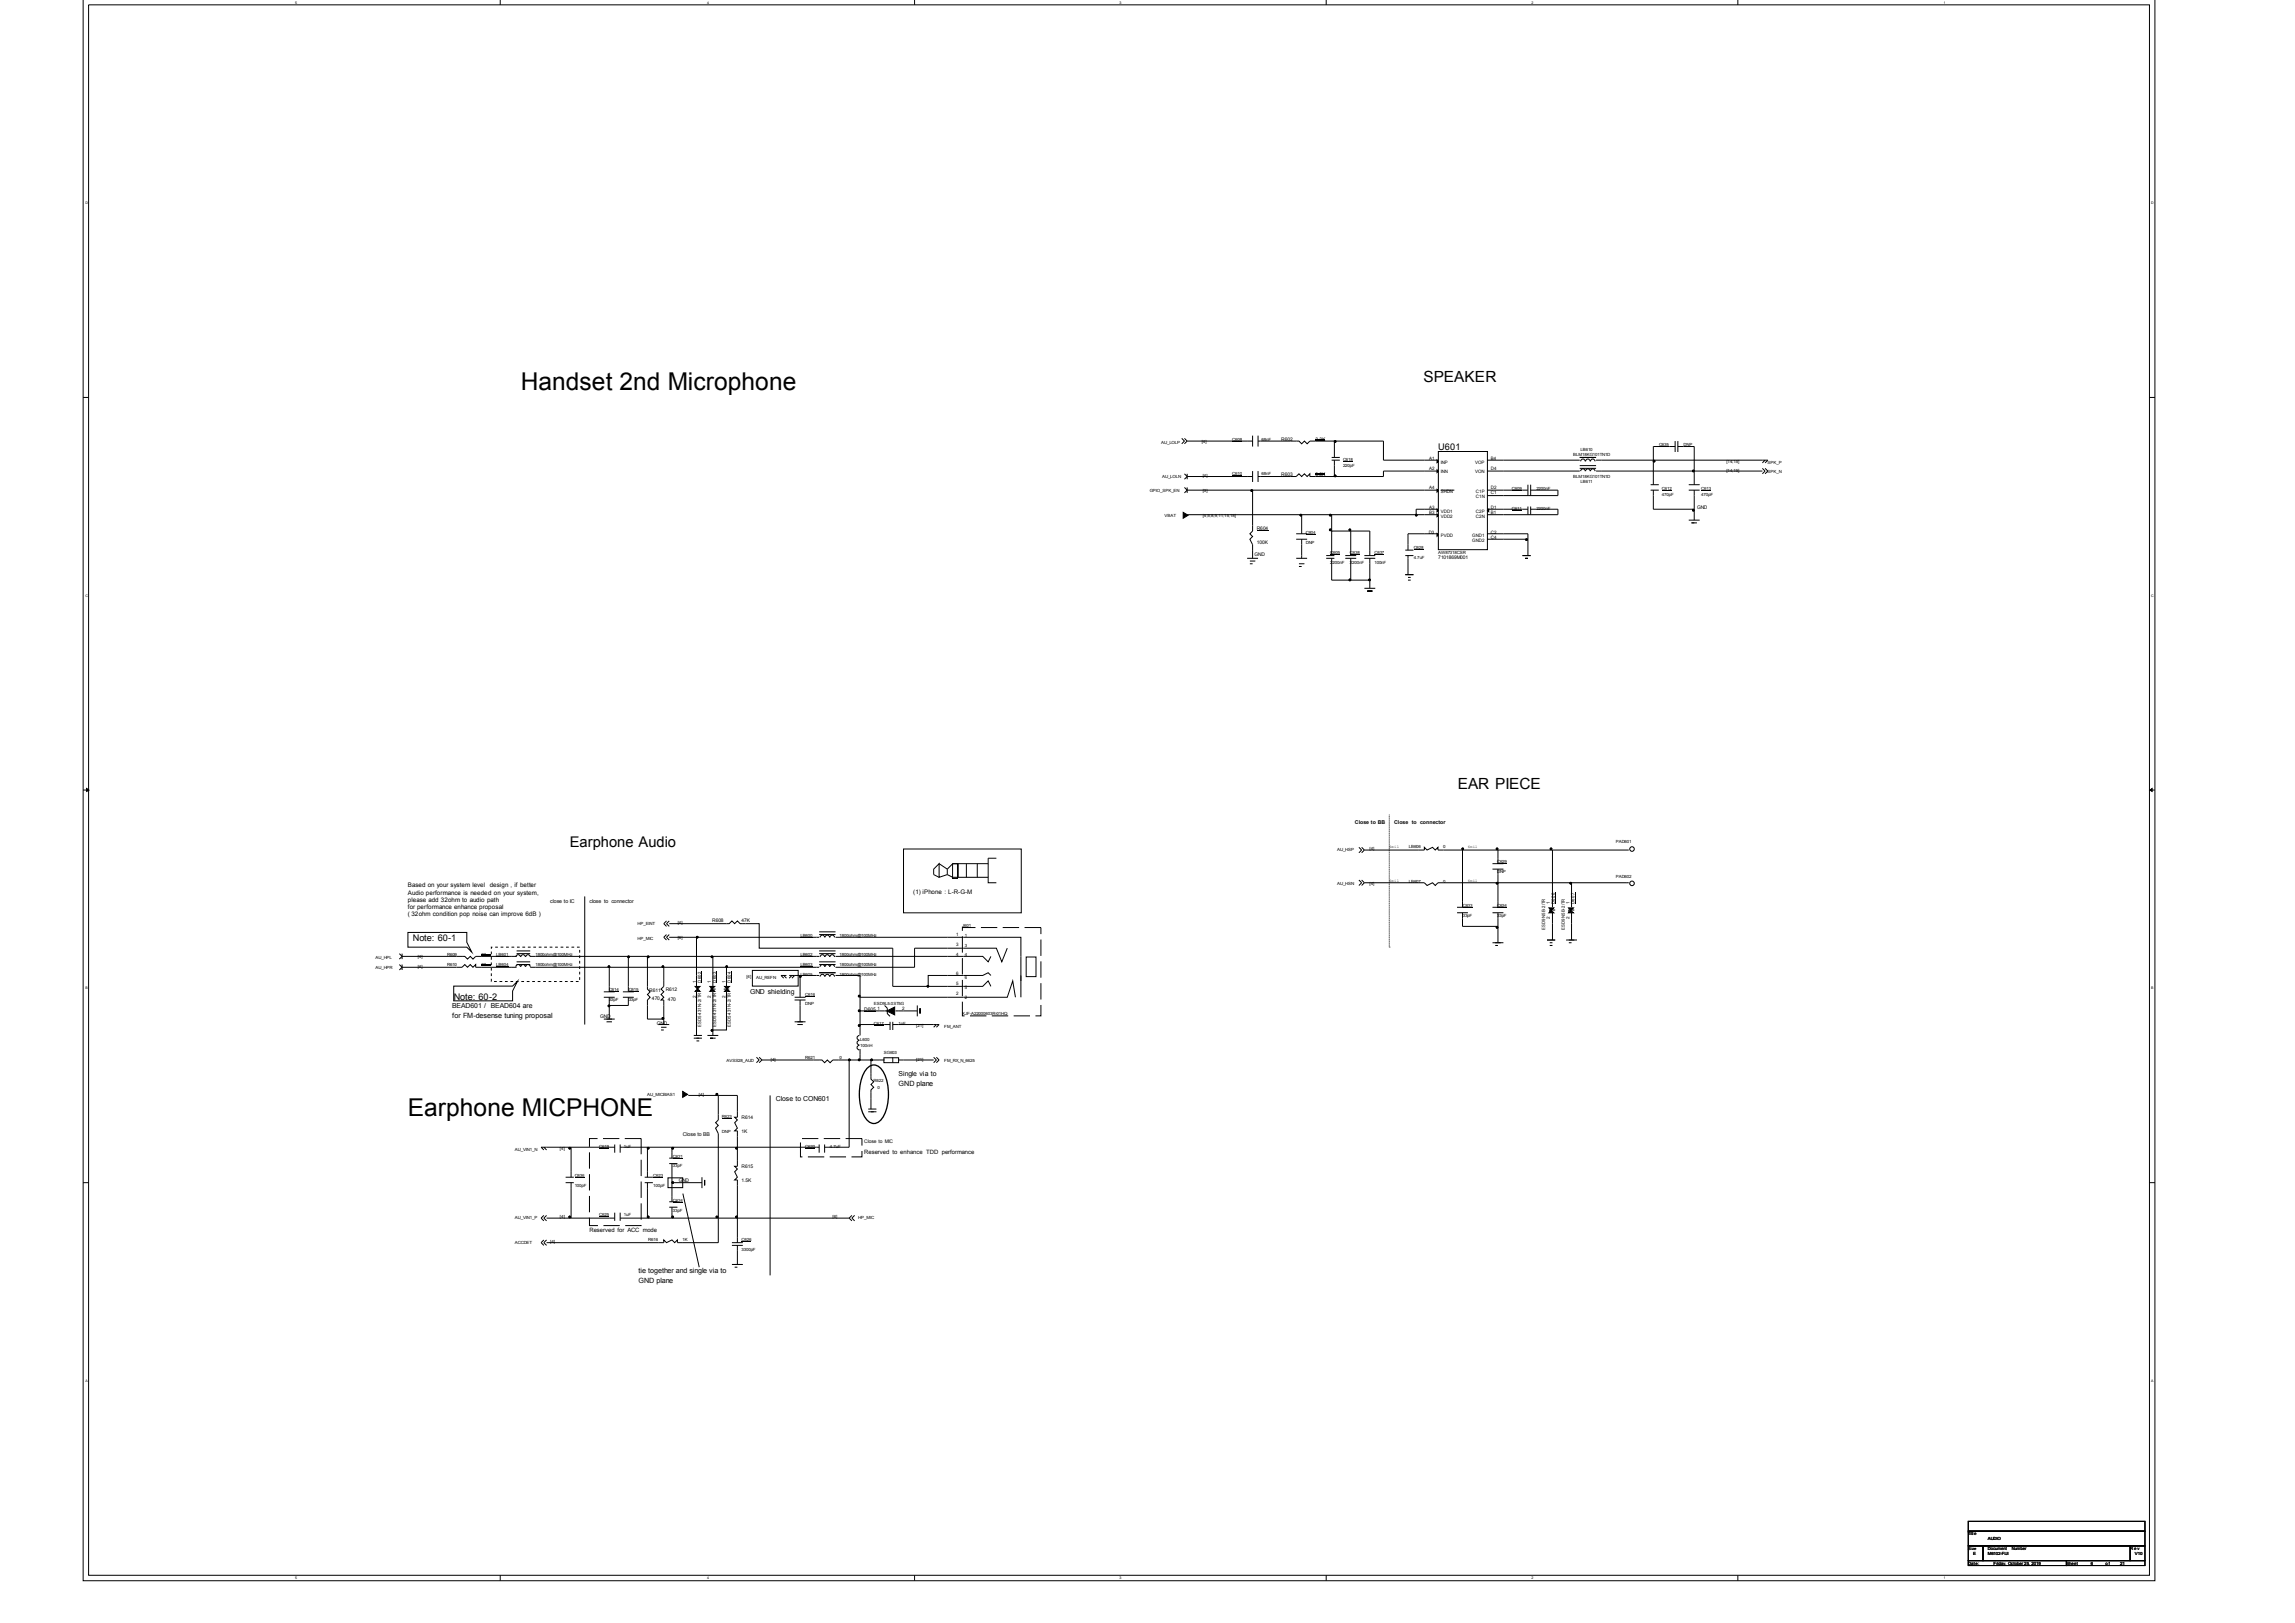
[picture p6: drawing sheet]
<svg xmlns="http://www.w3.org/2000/svg" width="297mm" height="210mm" viewBox="0 0 297 210" stroke-linecap="round" stroke-linejoin="round" font-family="sans-serif">
<defs><g id="words">
<g font-size="3.2">
<text x="67.4" y="50.5">Handset 2nd Microphone</text>
<text x="52.8" y="144.4">Earphone MICPHONE</text>
</g>
<g font-size="2">
<text x="184.2" y="49.4">SPEAKER</text>
<text x="188.7" y="102.2">EAR PIECE</text>
</g>
<text font-size="1.9" x="73.7" y="109.6">Earphone Audio</text>
<g font-size="1.2">
<text x="186.1" y="58.3">U601</text>
<text x="53.4" y="121.8">Note: 60-1</text>
<text x="58.7" y="129.3">Note: 60-2</text>
</g>
<g font-size=".9">
<text x="58.5" y="130.5">BEAD601 / BEAD604 are</text>
<text x="58.5" y="131.7">for FM-desense tuning proposal</text>
<text x="97.1" y="128.6">GND shielding</text>
<text x="100.4" y="142.4">Close to CON601</text>
<text x="116.3" y="140.5">GND plane</text>
<text x="116.3" y="139.2">Single via to</text>
<text x="82.6" y="164.7">tie together and single via to</text>
<text x="82.6" y="165.9">GND plane</text>
</g>
<g font-size=".8">
<text x="52.8" y="114.8">Based on your system level</text>
<text x="52.8" y="115.8">Audio performance is needed on your system,</text>
<text x="52.8" y="116.7">please add 32ohm to audio path</text>
<text x="52.8" y="117.6">for performance enhance proposal</text>
<text x="52.8" y="118.6">( 32ohm condition pop noise can improve 6dB )</text>
<text x="63.4" y="114.8">design , if better</text>
<text x="118.2" y="115.7">(1) iPhone : L-R-G-M</text>
<text x="111.8" y="149.3">Reserved to enhance TDD performance</text>
<text x="76.3" y="159.5">Reserved for ACC mode</text>
</g>
<g font-size=".7">
<text x="175.3" y="106.7">Close to BB</text>
<text x="180.4" y="106.7">Close to connector</text>
<text x="71.2" y="116.8">close to IC</text>
<text x="76.3" y="116.8">close to connector</text>
<text x="88.3" y="147">Close to BB</text>
</g>
<g font-size=".6">
<text x="150.3" y="57.4">AU_LOLP</text>
<text x="155.5" y="57.3">[4]</text>
<text x="159.5" y="57.1">C608</text>
<text x="163.3" y="57.1">68nF</text>
<text x="165.8" y="57.1">R602</text>
<text x="170.3" y="57.1">3.3K</text>
<text x="173.8" y="59.6">C618</text>
<text x="184.9" y="59.5">A1</text>
<text x="186.5" y="60">INP</text>
<text x="190.9" y="60">VOP</text>
<text x="192.9" y="59.5">B4</text>
<text x="203.6" y="59">BLM18KG101TN1D</text>
<text x="204.5" y="58.3">LB610</text>
<text x="214.7" y="57.7">C635</text>
<text x="217.9" y="57.7">DNP</text>
<text x="223.4" y="59.9">[14,15]</text>
<text x="228.7" y="60">SPK_P</text>
<text x="148.8" y="63.6">GPIO_SPK_EN</text>
<text x="150.4" y="61.8">AU_LOLN</text>
<text x="155.6" y="61.8">[4]</text>
<text x="155.6" y="63.7">[3]</text>
<text x="159.5" y="61.5">C610</text>
<text x="163.3" y="61.5">68nF</text>
<text x="165.8" y="61.6">R603</text>
<text x="170.3" y="61.6">3.3K</text>
<text x="173.8" y="60.4">220pF</text>
<text x="184.9" y="65.9">A3</text>
<text x="184.9" y="63.3">A4</text>
<text x="184.9" y="60.8">A2</text>
<text x="186.5" y="61.3">INN</text>
<text x="186.5" y="63.8">SHDN</text>
<text x="190.9" y="61.3">VON</text>
<text x="191" y="64.4">C1N</text>
<text x="191" y="63.8">C1P</text>
<text x="192.9" y="60.8">D4</text>
<text x="192.9" y="65.9">D1</text>
<text x="192.9" y="64">C1</text>
<text x="192.9" y="63.3">D2</text>
<text x="195.6" y="66">C611</text>
<text x="195.6" y="63.4">C609</text>
<text x="198.8" y="66">2200nF</text>
<text x="198.8" y="63.4">2200nF</text>
<text x="203.6" y="61.8">BLM18KG101TN1D</text>
<text x="204.5" y="62.5">LB611</text>
<text x="215.1" y="63.4">C612</text>
<text x="215.1" y="64.2">470pF</text>
<text x="219.6" y="65.9">GND</text>
<text x="220.2" y="63.4">C613</text>
<text x="220.2" y="64.2">470pF</text>
<text x="223.4" y="61.1">[14,15]</text>
<text x="228.7" y="61.3">SPK_N</text>
<text x="150.7" y="66.8">VBAT</text>
<text x="155.6" y="66.8">[4,5,8,9,11,15,18]</text>
<text x="162.3" y="72">GND</text>
<text x="162.6" y="68.5">R604</text>
<text x="162.6" y="70.4">100K</text>
<text x="169" y="69.1">C604</text>
<text x="169" y="70.4">DNP</text>
<text x="172.2" y="71.7">C605</text>
<text x="174.7" y="71.7">C638</text>
<text x="177.9" y="71.7">C637</text>
<text x="182.9" y="71">C628</text>
<text x="184.9" y="69">D3</text>
<text x="184.9" y="66.5">B3</text>
<text x="186.1" y="71.7">AW87318CSR</text>
<text x="186.5" y="66.3">VDD1</text>
<text x="186.5" y="67">VDD2</text>
<text x="186.5" y="69.5">PVDD</text>
<text x="190.5" y="69.5">GND1</text>
<text x="190.5" y="70.1">GND2</text>
<text x="191" y="66.3">C2P</text>
<text x="191" y="67">C2N</text>
<text x="192.9" y="66.5">B1</text>
<text x="192.9" y="69">C2</text>
<text x="192.9" y="69.7">C4</text>
<text x="172.2" y="72.9">2200nF</text>
<text x="174.7" y="72.9">2200nF</text>
<text x="177.9" y="72.9">100nF</text>
<text x="182.9" y="72.3">4.7uF</text>
<text x="186.1" y="72.3">7101869M001</text>
<text x="173" y="110.1">AU_HSP</text>
<text x="177.2" y="110">[4]</text>
<text x="182.3" y="109.8">LB606</text>
<text x="186.8" y="109.8">0</text>
<text x="193.7" y="111.7">C629</text>
<text x="193.7" y="112.9">DNP</text>
<text x="209.1" y="113.6">PAD602</text>
<text x="209.1" y="109.1">PAD601</text>
<text x="82.5" y="119.7">HP_EINT</text>
<text x="87.7" y="119.5">[4]</text>
<text x="92.2" y="119.3">R608</text>
<text x="96" y="119.3">47K</text>
<text x="124.5" y="119.9">J601</text>
<text x="173" y="114.6">AU_HSN</text>
<text x="177.2" y="114.5">[4]</text>
<text x="182.3" y="114.2">LB607</text>
<text x="186.8" y="114.2">0</text>
<text x="189.3" y="117.4">C633</text>
<text x="189.3" y="118.7">33pF</text>
<text x="193.7" y="117.4">C634</text>
<text x="193.7" y="118.7">33pF</text>
<text x="200.6" y="118.9" transform="rotate(-90 200.6 118.9)">2</text>
<text x="200.6" y="117" transform="rotate(-90 200.6 117)">1</text>
<text x="201.2" y="117" transform="rotate(-90 201.2 117)">D606</text>
<text x="203.1" y="118.9" transform="rotate(-90 203.1 118.9)">2</text>
<text x="203.1" y="117" transform="rotate(-90 203.1 117)">1</text>
<text x="203.8" y="117" transform="rotate(-90 203.8 117)">D607</text>
<text x="48.6" y="125.3">AU_HPR</text>
<text x="48.6" y="124.1">AU_HPL</text>
<text x="54.1" y="125.3">[4]</text>
<text x="54.1" y="124">[4]</text>
<text x="57.9" y="123.7">R609</text>
<text x="57.9" y="125">R610</text>
<text x="62.3" y="123.7">33</text>
<text x="62.3" y="125">33</text>
<text x="64.2" y="123.7">LB601</text>
<text x="64.2" y="125">LB604</text>
<text x="69.3" y="123.7">1800ohm@100MHz</text>
<text x="69.3" y="125">1800ohm@100MHz</text>
<text x="82.5" y="121.6">HP_MIC</text>
<text x="87.7" y="121.5">[6]</text>
<text x="103.6" y="123.7">LB602</text>
<text x="103.6" y="125">LB603</text>
<text x="103.6" y="121.2">LB600</text>
<text x="108.7" y="123.7">1800ohm@100MHz</text>
<text x="108.7" y="125">1800ohm@100MHz</text>
<text x="108.7" y="121.2">1800ohm@100MHz</text>
<text x="123.7" y="121.1">1</text>
<text x="123.7" y="122.4">3</text>
<text x="123.7" y="123.7">4</text>
<text x="124.9" y="121.2">1</text>
<text x="124.9" y="122.5">3</text>
<text x="124.9" y="123.7">4</text>
<text x="200" y="120.4" transform="rotate(-90 200 120.4)">ESD9N5B-2/TR</text>
<text x="202.5" y="120.4" transform="rotate(-90 202.5 120.4)">ESD9N5B-2/TR</text>
<text x="77.7" y="131.7">GND</text>
<text x="78.8" y="128.2">C614</text>
<text x="78.8" y="129.5">33pF</text>
<text x="81.4" y="128.2">C615</text>
<text x="81.4" y="129.5">33pF</text>
<text x="84" y="128.3">R611</text>
<text x="84.4" y="129.3">470</text>
<text x="86.1" y="128.2">R612</text>
<text x="86.4" y="129.5">470</text>
<text x="90.1" y="129.1" transform="rotate(-90 90.1 129.1)">2</text>
<text x="90.1" y="127.2" transform="rotate(-90 90.1 127.2)">1</text>
<text x="90.8" y="127.1" transform="rotate(-90 90.8 127.1)">D602</text>
<text x="92" y="129.1" transform="rotate(-90 92 129.1)">2</text>
<text x="92" y="127.2" transform="rotate(-90 92 127.2)">1</text>
<text x="92.7" y="127.1" transform="rotate(-90 92.7 127.1)">D603</text>
<text x="93.9" y="129.1" transform="rotate(-90 93.9 129.1)">2</text>
<text x="93.9" y="127.2" transform="rotate(-90 93.9 127.2)">1</text>
<text x="94.6" y="127.1" transform="rotate(-90 94.6 127.1)">D604</text>
<text x="96.6" y="126.5">[4]</text>
<text x="97.9" y="126.6">AU_REFN</text>
<text x="103.6" y="126.3">LB605</text>
<text x="104.2" y="128.8">C616</text>
<text x="104.2" y="130.1">DNP</text>
<text x="108.7" y="126.3">1800ohm@100MHz</text>
<text x="111.8" y="130.8">D605</text>
<text x="113.1" y="130.1">ESD9L5.0ST5G</text>
<text x="113.6" y="130.6">1</text>
<text x="116.7" y="130.6">2</text>
<text x="123.7" y="127.5">5</text>
<text x="123.7" y="128.7">2</text>
<text x="123.7" y="126.2">6</text>
<text x="124.5" y="131.4">KJF-A22000603R-01HQ</text>
<text x="124.9" y="127.9">5</text>
<text x="124.9" y="129.2">2</text>
<text x="124.9" y="126.7">6</text>
<text x="85" y="132.6">GND</text>
<text x="90.8" y="132.8" transform="rotate(-90 90.8 132.8)">ESD5431N-2/TR</text>
<text x="92.7" y="132.8" transform="rotate(-90 92.7 132.8)">ESD5431N-2/TR</text>
<text x="94" y="137.4">AVSS28_AUD</text>
<text x="94.6" y="132.8" transform="rotate(-90 94.6 132.8)">ESD5431N-2/TR</text>
<text x="99.8" y="137.3">[4]</text>
<text x="104.2" y="137.1">R621</text>
<text x="108.7" y="137.1">0</text>
<text x="111.3" y="135.5">100nH</text>
<text x="111.3" y="134.7">L600</text>
<text x="113.1" y="132.6">C617</text>
<text x="114.4" y="136.4">SG603</text>
<text x="116.3" y="132.6">1nF</text>
<text x="118.6" y="132.9">[21]</text>
<text x="118.6" y="137.3">[21]</text>
<text x="122.2" y="133">FM_ANT</text>
<text x="122.2" y="137.5">FM_RX_N_6625</text>
<text x="83.8" y="141.8">AU_MICBIAS1</text>
<text x="90.5" y="141.8">[4]</text>
<text x="113.1" y="140">R622</text>
<text x="113.6" y="140.8">0</text>
<text x="66.6" y="148.9">AU_VIN1_N</text>
<text x="72.5" y="148.8">[4]</text>
<text x="77.5" y="148.5">C619</text>
<text x="80.7" y="148.5">1uF</text>
<text x="87.1" y="149.8">C621</text>
<text x="93.4" y="144.7">R623</text>
<text x="93.4" y="146.6">DNP</text>
<text x="96" y="144.7">R614</text>
<text x="96" y="146.6">1K</text>
<text x="104.2" y="148.5">C620</text>
<text x="107.4" y="148.5">4.7uF</text>
<text x="111.8" y="147.9">Close to MIC</text>
<text x="74.4" y="152.3">C636</text>
<text x="74.4" y="153.6">100pF</text>
<text x="84.5" y="152.3">C623</text>
<text x="84.5" y="153.6">100pF</text>
<text x="87.1" y="151">33pF</text>
<text x="87.1" y="155.5">C624</text>
<text x="87.8" y="152.9">GND</text>
<text x="96" y="151.1">R615</text>
<text x="96" y="153">1.5K</text>
<text x="66.6" y="157.8">AU_VIN1_P</text>
<text x="66.6" y="161">ACCDET</text>
<text x="71.2" y="160.8">[4]</text>
<text x="72.5" y="157.6">[4]</text>
<text x="77.5" y="157.4">C625</text>
<text x="80.7" y="157.4">1uF</text>
<text x="83.9" y="160.6">R616</text>
<text x="87.1" y="156.8">33pF</text>
<text x="88.3" y="160.6">1K</text>
<text x="96" y="160.6">C626</text>
<text x="96" y="161.8">3300pF</text>
<text x="107.7" y="157.6">[6]</text>
<text x="111.1" y="157.7">HP_MIC</text>
<text x="254.7" y="198.7">Title</text>
<text x="254.7" y="202.5">Date:</text>
<text x="255.3" y="201.2">E</text>
<text x="257.2" y="201.2">M6102-FIJI</text>
<text x="257.2" y="199.3">AUDIO</text>
<text x="257.3" y="200.6">Document</text>
<text x="258" y="202.5">Friday, October 25, 2019</text>
<text x="260.3" y="200.6">Number</text>
<text x="267.4" y="202.5">Sheet</text>
<text x="270.6" y="202.5">6</text>
<text x="272.5" y="202.5">o f</text>
<text x="274.4" y="202.5">21</text>
<text x="275.7" y="200.6">R e v</text>
<text x="276.3" y="201.2">V10</text>
</g>
<g font-size=".5">
<text x="38.2" y=".5">5</text>
<text x="91.5" y=".5">4</text>
<text x="144.9" y=".5">3</text>
<text x="198.2" y=".5">2</text>
<text x="251.5" y=".5">1</text>
<text x="11" y="26.4">D</text>
<text x="278.4" y="26.4">D</text>
<text x="11" y="77.2">C</text>
<text x="278.4" y="77.2">C</text>
<text x="179.8" y="109.7">6mil</text>
<text x="189.9" y="109.7">6mil</text>
<text x="179.8" y="114.2">6mil</text>
<text x="189.9" y="114.2">6mil</text>
<text x="11" y="128">B</text>
<text x="278.4" y="128">B</text>
<text x="11" y="178.8">A</text>
<text x="278.4" y="178.8">A</text>
<text x="254.7" y="200.5">Size</text>
<text x="38.2" y="204.3">5</text>
<text x="91.5" y="204.3">4</text>
<text x="144.9" y="204.3">3</text>
<text x="198.2" y="204.3">2</text>
<text x="251.5" y="204.3">1</text>
</g>
</g></defs>
<g fill="none" stroke="#000" stroke-width=".13">
<path d="M10.8 -.1v204.6h268.1v-204.6M64.7 -.1v.7M118.4 -.1v.7M171.6 -.1v.7M224.9 -.1v.7M11.5 .6h266.7v203.2h-266.7zM10.8 51.4h.7M152.9 56.7l.4 .4-.4 .3M153.3 56.7l.3 .4M153.6 57.1h8.5M153.6 57.1l-.3 .3M162.1 56.4v1.4"/>
<path d="M162.8 57.1h5.3l.4 .3 .3-.3 .4 .3 .3-.3h3.2M162.8 56.4v1.4M172.3 59.5h1.1M172.3 59.2h1.1M172.7 59.2v-2.1h6.3v2.4h7.1M172.7 59.5v2.2M186.1 59.5h.1M186.1 58.4h6.4v12.7h-6.4zM186.1 58.4h2.9M192.4 59.5h12M192.4 59.5h.1M204.4 59.2h2.2"/>
<path d="M204.4 59.5h.1M204.6 59.7a.3 .3 0 0 1 .3-.3 .3 .3 0 0 1 .2 .3M205.2 59.7a.3 .3 0 0 1 .3-.3 .3 .3 0 0 1 .3 .3M205.8 59.7a.3 .3 0 0 1 .3-.3 .3 .3 0 0 1 .3 .3M206.6 59.5h7.4M206.6 59.5h.1M214 59.5h14.4M214 59.5v3.2M216.8 57.8h-2.8v1.7M216.8 57.1v1.4M217.1 57.8h2.2v3.2M217.1 57.1v1.4"/>
<path d="M228.4 59.5h.4l-.4 .4M228.4 59.5l-.3 .4M278.2 51.4h.7M153.3 63.1l.3 .3M153.3 61.3l.3 .4M153.6 66.6h14.9M153.6 63.4h8.5M153.6 61.7h8.5M153.6 63.4v.4M153.6 63.1v.3M153.6 63.4l-.3 .4M153.6 61.3v.4"/>
<path d="M153.6 61.7v.3M153.6 61.7l-.3 .3M161.4 72.2h1.4M161.7 72.9h.4M161.7 72.6h.8M162.1 72.9h.1M162.1 61v1.4M162.8 61.7h4.9l.4-.4 .4 .4 .3-.4 .4 .4 .3-.4v.4h3.2M162.8 61v1.4M167.7 69.8h1.5M167.7 69.1h1.5M167.7 72.2h1.5"/>
<path d="M168.1 72.9h.7M168.1 73.3h.4M168.5 66.6h3.8M168.5 66.6v2.5M168.5 69.8v2.4M171.6 72.2h1.1M171.6 71.9h1.1M172.3 72.2v2.9h2.5M174.1 72.2h1.4M174.1 71.9h1.4M174.8 72.2v2.9M174.8 75.1h2.5"/>
<path d="M174.8 68.7h2.5v3.2M174.8 68.7h-2.5v3.2M174.8 68.7v3.2M176.6 76.1h1.4M176.6 72.2h1.4M176.6 71.9h1.4M176.9 76.5h.7zM177.3 72.2v2.9M177.3 75.1v1M177.3 76.8h.1M181.9 74.4h1M181.9 71.9h1"/>
<path d="M181.9 71.2h1M182.2 74.7h.4M182.2 71.9v2.5M182.2 75.1h.4M183.3 66.6h-11v2.1M183.3 66.6h2.8M186.1 61h-7.1v.7h-6.3M186.1 65.9h-2.8v.7M186.1 69.1h-3.9v2.1M186.1 63.4h-24v5.3l-.4 .4 .4 .3-.4 .4 .4 .7v1.7M186.1 61h.1M186.1 65.9h.1"/>
<path d="M186.1 66.6h.1M186.1 69.1h.1M186.1 63.4h.1M186.4 63.4h1.8M192.4 63.4h5.3M192.4 65.9h5.3M192.4 69.1h5.3v.7M192.4 69.8h5.3M192.4 61h12M192.4 65.9h.1M192.4 61h.1M192.4 64.1h.1"/>
<path d="M192.4 63.4h.1M192.4 66.6h.1M192.4 69.1h.1M192.4 69.8h.1M197 71.9h1.1M197.4 72.2h.3zM197.7 69.8v2.1M197.7 65.5v1.1M197.7 62.7v1.4M198.1 63.4h3.5v.7h-9.2M198.1 65.9h3.5v.7h-9.2M198.1 65.5v1.1"/>
<path d="M198.1 62.7v1.4M204.4 60.2h2.2M204.4 60.6h2.2M204.4 61h.1M204.6 61a.3 .3 0 0 1 .3-.3 .3 .3 0 0 1 .2 .3M205.2 61a.3 .3 0 0 1 .3-.3 .3 .3 0 0 1 .3 .3M205.8 61a.3 .3 0 0 1 .3-.3 .3 .3 0 0 1 .3 .3M206.6 61h12.7M206.6 61h.1M213.6 63.4h1.1M213.6 62.7h1.1M214 63.4v2.5h5.3"/>
<path d="M218.5 67.3h1.5M218.5 63.4h1.5M218.5 62.7h1.5M219.3 61h8.8M219.3 63.4v2.5M219.3 61v1.7M219.3 65.9v1.4M219.3 67.7h-.4h.7M219.3 68h.1M228.1 60.6l.3 .4-.3 .3M228.4 60.6l.4 .4-.4 .3M10.8 102.2h.7"/>
<path d="M75.7 116v16.6M86.3 119.2l-.4 .3 .4 .4M86.6 119.5h7.8l.3-.3 .4 .3 .3-.3 .4 .3h2.4v3.2h17.3v4.9h4.6M86.6 119.2l-.3 .3 .3 .4M116.9 109.9h15.3v8.2h-15.3zM121.5 111.8l1.1 .7M122.6 113.2l-1.1 .3v-1.7l-.7 .7v.7l.7 .3M122.6 113.2l.7 .3h4.6M122.6 112.5v.7M123.3 111.8h.6v1.9h-.6zM124 111.8v1.7M125.1 111.8v1.7"/>
<path d="M126.5 111.8v1.7M127.9 111.8h-4.6l-.7 .7M127.9 119.9h.1M128.9 111h-1v3.2h1M175.9 109.6l.3 .4-.3 .3M175.9 113.9l.3 .3-.3 .4M176.2 109.6l.4 .4M176.2 113.9l.4 .3M176.6 114.2h7.7l.4 .4 .7-.4 .3 .4 .4-.4h7.8M176.6 110h7.7v-.4l.4 .4 .7-.4 .3 .4 .4-.4v.4h7.8M176.6 110l-.4 .3M176.6 114.2l-.4 .4"/>
<path d="M179.8 105.4v17.2M188.6 118.1h1.4M188.6 117.4h1.4M189.3 110v7.4M189.3 118.1v1.8h4.6M193.1 118.1h1.5M193.1 117.4h1.5M193.1 112.5h1.5M193.1 111.8h1.5M193.9 114.2h9.5M193.9 114.2v3.2M193.9 118.1v1.8"/>
<path d="M193.9 119.9v2.1M193.9 110v1.8M193.9 112.5v1.7M193.9 110h7M200.9 110v7.4M200.9 110h9.9M200.9 118.1v3.5M200.9 117.4h.1M200.9 118.1h.1M201.3 117.7h-.7v.4M203.4 118.1v3.5M203.4 117.4h.1"/>
<path d="M203.4 118.1h.1M203.7 117.7h-.7v.4M210.8 114.2h-7.4v3.2M278.2 102.2h.7M51.7 124.8l.3 .4M51.7 123.4l.3 .3M52 123.7h8.1l.4 .4 .4-.4 .3 .4 .4-.4h5.3M52 125.2h7.8l.3-.4 .4 .4 .4-.4 .3 .4 .4-.4v.4h5.3M52 124.8v.4M52 125.2v.3M52 125.2l-.3 .3M52 123.4v.3"/>
<path d="M52 123.7v.4M52 123.7l-.3 .4M52.8 120.6h7.6v1.3l.6 1.3-.6-.6h-7.6zM58.7 127.6h7.6l.7-.6-.7 1.2v1.3h-7.6zM66.8 123.8a.3 .3 0 0 1 .3-.3 .3 .3 0 0 1 .3 .3M66.8 125.1a.3 .3 0 0 1 .3-.3 .3 .3 0 0 1 .3 .3M66.9 123h1.7M66.9 123.4h1.7M66.9 123.7h.1M66.9 124.5h1.7M66.9 124.8h1.7M66.9 125.2h.1"/>
<path d="M67.4 123.8a.3 .3 0 0 1 .3-.3 .3 .3 0 0 1 .3 .3M67.4 125.1a.3 .3 0 0 1 .3-.3 .3 .3 0 0 1 .3 .3M68 123.8a.3 .3 0 0 1 .3-.3 .3 .3 0 0 1 .3 .3M68 125.1a.3 .3 0 0 1 .3-.3 .3 .3 0 0 1 .3 .3M68.6 123.7h12.7M68.6 125.2h10.2M68.6 123.7h.1M68.6 125.2h.1M78.1 131.9h1.5M78.1 129h1.5M78.1 128.3h1.5M78.5 132.2h.7"/>
<path d="M78.5 131.9h.7M78.8 125.2h7.1M78.8 130.1v1.8M78.8 125.2v3.1M78.8 129v1.1M78.8 132.2h.1M80.6 129h1.4M80.6 128.3h1.4M81.3 129v1.1h-2.5M81.3 123.7h2.5M81.3 123.7v4.6M83.8 123.7v4.3l.3 .3-.3 .4 .3 .3-.3 .4v2.5h2.1"/>
<path d="M83.8 123.7h8.5M85.2 132.6h1.4M85.5 133.3h.4M85.5 132.9h.8M85.9 131.9v.7M85.9 125.2v2.4l-.4 .4 .4 .3-.4 .4 .4 .3-.4 .4h.4v2.5M85.9 125.2h8.1M86.3 120.9l-.4 .4 .4 .3M86.6 121.3h3.5M86.6 120.9l-.3 .4 .3 .3M89.8 134h1M89.8 134.3h1"/>
<path d="M90.1 128.3v5.7M90.1 121.3h15.9M90.1 121.3v6.3M90.1 134.3h.4M90.1 128h.4M90.1 128h.1M90.1 127.6h.1M90.1 128.3h.1M90.1 134.7h.4M91.5 134h1.5M91.9 128h.7M92.3 133.3v.7"/>
<path d="M92.3 123.7v3.9M92.3 123.7h13.7M92.3 128.3v5M92.3 134.3h-.4h.7M92.3 134.7h.1M92.3 127.6h.1M92.3 128.3h.1M93.7 128h.7M94 125.2v2.4M94 125.2h12M94 128.3v5h-1.7M94 127.6h.1"/>
<path d="M94 128.3h.1M97.4 125.6h5.9v2h-5.9zM97.9 136.8l.3 .4-.3 .3M98.2 136.8l.4 .4M98.6 137.2h7.8l.3 .3 .4-.3 .3 .3 .4-.3h2.1M98.6 137.2l-.4 .3M101.4 126.2h.4M101.4 126.6l-.3-.4h.3l.4 .4M102.1 126.2h.4M102.5 126.2h.3M102.5 126.2l-.4 .4M102.8 132.2h1.4"/>
<path d="M102.8 126.2l-.3 .4M102.8 129.4h1.4M102.8 129h1.4M102.8 126.2h.7M103.2 132.6h.7M103.2 132.2h.7M103.5 129.4v2.8M103.5 126.2v2.8M103.5 126.2h2.5M103.5 132.6h.1M106 123h2.1M106 123.4h2.1"/>
<path d="M106 123.7h.1M106 124.5h2.1M106 124.8h2.1M106 125.2h.1M106 125.9h2.1M106 126.2h.1M106 120.6h2.1M106 120.9h2.1M106 121.3h.1M106.1 123.8a.3 .3 0 0 1 .3-.3 .3 .3 0 0 1 .3 .3M106.1 125.1a.3 .3 0 0 1 .3-.3 .3 .3 0 0 1 .3 .3M106.1 126.4a.3 .3 0 0 1 .3-.3 .3 .3 0 0 1 .3 .3"/>
<path d="M106.1 121.3a.3 .3 0 0 1 .3-.3 .3 .3 0 0 1 .3 .3M106.8 123.8a.3 .3 0 0 1 .3-.3 .3 .3 0 0 1 .3 .3M106.8 125.1a.3 .3 0 0 1 .3-.3 .3 .3 0 0 1 .3 .3M106.8 126.4a.3 .3 0 0 1 .3-.3 .3 .3 0 0 1 .3 .3M106.8 121.3a.3 .3 0 0 1 .3-.3 .3 .3 0 0 1 .3 .3M107.4 123.8a.3 .3 0 0 1 .3-.3 .3 .3 0 0 1 .3 .3M107.4 125.1a.3 .3 0 0 1 .3-.3 .3 .3 0 0 1 .3 .3M107.4 126.4a.3 .3 0 0 1 .3-.3 .3 .3 0 0 1 .3 .3M107.4 121.3a.3 .3 0 0 1 .3-.3 .3 .3 0 0 1 .3 .3M108.1 126.2h3.2v2.8M108.1 121.3h24v5.6M108.1 123.7h19.1l.7 .8 .3-.8"/>
<path d="M108.1 123.7h.1M108.1 125.2h.1M108.1 126.2h.1M108.1 121.3h.1M109.9 137.2v11.2h-3.2M109.9 137.2h1.4M111.2 135.3a.3 .3 0 0 0-.3 .3 .3 .3 0 0 0 .3 .2M111.2 134.6a.3 .3 0 0 0-.3 .3 .3 .3 0 0 0 .3 .3M111.2 134a.3 .3 0 0 0-.3 .3 .3 .3 0 0 0 .3 .3M111.3 137.2h1.4M111.3 135.7v1.5M111.3 129v5"/>
<path d="M111.3 132.6h3.9M111.3 129h19.1l.7-2.1 .3 2.1M111.3 130.8h3.2M111.3 135.7h.1M111.3 134h.1M112.7 137.2v2.4l.4 .4-.4 .3 .4 .4-.4 .3v2.5M112.7 137.2h1.8M114.4 136.9h1.9v.6h-1.9zM114.5 137.2h.1M114.5 130.8h.3M114.5 130.1l.3 .3v.8l.4 .3M114.5 130.8h.1"/>
<path d="M115.2 132.2v1.1M115.5 132.6h5.7M115.5 136.8v.7M115.5 132.2v1.1M115.9 130.8h.3M116.2 137.2h4.6M116.2 130.8h2.5M116.2 137.2h.1M116.2 130.8h.1M118.7 130.1v1.4M119.1 130.4v.8zM119.4 130.8h.1"/>
<path d="M120.8 136.8l.4 .4-.4 .3M121.2 132.6h.3l-.3 .3M121.2 132.6l-.4 .3M121.2 136.8l.3 .4-.3 .3M127.9 121.3h.1M127.9 122.7h.1M128.2 126.2l-.3-.3-.7 .3h-7.1v1.4h7.1l.7-.7 .3 .7M130.4 122.7l-.8 1.8-.7-1.8h-10.5v2.5h-10.3M131.1 120.6h.1M132.1 126.2v2.8M132.8 123.8h1.3v2.6h-1.3zM179.8 122.6h.1"/>
<path d="M193.1 122h1.5M193.5 122.3h.4M193.5 122h.7M193.9 122.7h.1M200.2 121.6h1.1M200.6 122h.3M200.6 122.3h.3M202.7 121.6h1.4M203 121.6h.7M203 122h.4M203.4 122.3h.1M10.8 153h.7"/>
<path d="M70.4 148.4h3.5M70.4 148.4h-.4l.4 .4M70.4 148.4l.3 .4M70.4 157.3l-.4 .3 .4 .4M70.7 157.6h3.2M70.7 157.3l-.3 .3 .3 .4M73.2 153h1.1M73.2 152.3h1.1M73.9 148.4v3.9M73.9 153v4.6M73.9 148.4h5.7M73.9 157.6h5.7"/>
<path d="M79.6 148.1v1M79.6 156.9v1.1M80.3 157.6h3.5M80.3 148.4h3.5M80.3 148.1v1M80.3 156.9v1.1M83.4 153h1.1M83.4 152.3h1.1M83.8 148.4h3.2M83.8 157.6h3.2M83.8 153v4.6M83.8 148.4v3.9"/>
<path d="M86.4 152.4h1.9v1.3h-1.9zM86.6 150.6h1.1M86.6 149.9h1.1M86.6 156.2h1.1M86.6 155.5h1.1M87 153h3.8M87 157.6h6M87 150.6v2.4M87 153v2.5M87 148.4v1.5M87 148.4h8.4M87 156.2v1.4"/>
<path d="M88.4 154.4l2.1 9.6M89.1 141.7h3.9M90.8 152.3v1.4M91.2 152.7v.7zM91.5 153h.1M93 157.6v3.2h-5.3v-.4l-.4 .4-.3-.4-.7 .4-.4-.4v.4h-15.2M93 141.7h2.4v2.9h-.3l.3 .3-.3 .4 .3 .7-.3 .3h.3v2.1M93 157.6h16.9M93 141.7v3.2l-.4 .4 .4 .3-.4 .4 .4 .7v10.9M95.4 148.4h10.6M95.4 148.4v2.5h-.3l.3 .4-.3 .3 .3 .7-.3 .4h.3v8.1M99.7 141.7v23.3"/>
<path d="M106 148.1v1M106.7 148.1v1M109.9 157.6l.3 .4M110.2 157.3l-.3 .3M110.6 157.3l-.4 .3 .4 .4M112.4 143.5h1M112.4 143.9h1M112.7 143.9h.4M112.7 144.2h.1M278.2 153h.7M70.4 160.4l-.4 .4 .4 .3M70.7 160.4l-.3 .4 .3 .3"/>
<path d="M94.7 163.6h1.4M94.7 161.1h1.4M94.7 160.8h1.4M95.1 163.6h.7M95.1 164h.3M95.4 161.1v2.5M95.4 164h.1M254.7 196.8h22.9v1.3h-22.9zM254.7 198.1h22.9v1.9h-22.9zM64.7 203.8v.7M118.4 203.8v.7M171.6 203.8v.7"/>
<path d="M224.9 203.8v.7M254.7 201.9h12.7v.7h-12.7zM254.7 200h1.9v1.9h-1.9zM256.6 200h19.1v1.9h-19.1zM267.4 201.9h10.2v.7h-10.2zM275.7 200h1.9v1.9h-1.9z"/>
<circle cx="211.2" cy="114.3" r=".3"/>
<circle cx="211.2" cy="109.9" r=".3"/>
</g>
<g fill="#000" stroke="#000" stroke-width=".13">
<path d="M186 59.5l.1 .2-.1 .2zM186 60.8l.1 .2-.1 .1zM186 65.9l.1 .1-.1 .2zM186 66.5l.1 .2-.1 .1zM186 69l.1 .2-.1 .2zM186 63.3l.1 .2-.1 .2zM192.5 66l.2-.1v.3zM11.2 102l.3 .2-.3 .2zM200.4 117.5h.7l-.4 .3zM200.7 117.8l.4 .3h-.7zM203 117.5h.6l-.3 .3zM203.3 117.8l.3 .3h-.6z"/>
<path d="M278.2 102.2l.3-.2v.4zM90 127.6h.6l-.3 .4zM90.3 128l.3 .3h-.6zM91.9 127.6h.6l-.3 .4zM92.2 128l.3 .3h-.6zM93.8 127.6h.6l-.3 .4zM93.8 128.3l.3-.3 .3 .3zM114.8 130.8l1-.5v1z"/>
<path d="M153.1 66.3l.7 .4-.7 .4z" fill-rule="evenodd"/>
<path d="M88.3 141.2l.7 .4-.7 .4z" fill-rule="evenodd"/>
<circle cx="172.8" cy="57.1" r=".11"/>
<circle cx="214.1" cy="59.7" r=".11"/>
<circle cx="162" cy="63.5" r=".11"/>
<circle cx="168.3" cy="66.7" r=".11"/>
<circle cx="172.1" cy="68.6" r=".11"/>
<circle cx="172.1" cy="66.7" r=".11"/>
<circle cx="172.8" cy="61.6" r=".11"/>
<circle cx="174.7" cy="75" r=".11"/>
<circle cx="174.7" cy="68.6" r=".11"/>
<circle cx="177.2" cy="75" r=".11"/>
<circle cx="183.3" cy="66.7" r=".11"/>
<circle cx="197.5" cy="69.8" r=".11"/>
<circle cx="219.1" cy="66" r=".11"/>
<circle cx="219.1" cy="60.9" r=".11"/>
<circle cx="189.3" cy="109.8" r=".11"/>
<circle cx="193.7" cy="109.8" r=".11"/>
<circle cx="193.7" cy="120" r=".11"/>
<circle cx="193.7" cy="114.3" r=".11"/>
<circle cx="200.7" cy="109.8" r=".11"/>
<circle cx="203.3" cy="114.3" r=".11"/>
<circle cx="78.8" cy="125.1" r=".11"/>
<circle cx="78.8" cy="130.2" r=".11"/>
<circle cx="81.3" cy="123.8" r=".11"/>
<circle cx="83.9" cy="123.8" r=".11"/>
<circle cx="85.8" cy="131.8" r=".11"/>
<circle cx="85.8" cy="125.1" r=".11"/>
<circle cx="90.2" cy="121.3" r=".11"/>
<circle cx="92.1" cy="133.3" r=".11"/>
<circle cx="92.1" cy="123.8" r=".11"/>
<circle cx="94" cy="125.1" r=".11"/>
<circle cx="103.6" cy="126.3" r=".11"/>
<circle cx="109.9" cy="137.1" r=".11"/>
<circle cx="111.2" cy="137.1" r=".11"/>
<circle cx="111.2" cy="132.7" r=".11"/>
<circle cx="111.2" cy="128.9" r=".11"/>
<circle cx="111.2" cy="130.8" r=".11"/>
<circle cx="112.8" cy="137.1" r=".11"/>
<circle cx="120.1" cy="127.6" r=".11"/>
<circle cx="73.7" cy="148.6" r=".11"/>
<circle cx="73.7" cy="157.5" r=".11"/>
<circle cx="83.9" cy="148.6" r=".11"/>
<circle cx="83.9" cy="157.5" r=".11"/>
<circle cx="87.1" cy="157.5" r=".11"/>
<circle cx="87.1" cy="153" r=".11"/>
<circle cx="87.1" cy="148.6" r=".11"/>
<circle cx="92.8" cy="141.6" r=".11"/>
<circle cx="92.8" cy="157.5" r=".11"/>
<circle cx="95.3" cy="148.6" r=".11"/>
<circle cx="95.3" cy="157.5" r=".11"/>
</g>
<path d="M124.5 120h10.2v11.4h-10.2zM76.3 147.3h6.7v11.3h-6.7zM103.6 147.3h7.9v2.4h-7.9z" fill="none" stroke="#000" stroke-width=".13" stroke-dasharray="2.1 .7" stroke-linecap="butt"/>
<path d="M112.3 138.2a1.08 1.08 0 0 1 1.6 0 5.8 5.8 0 0 1 .9 5 2.95 2.95 0 0 1-1.3 2.1 1.26 1.26 0 0 1-1.6-.8 6.6 6.6 0 0 1 0-5.9z" fill="none" stroke="#000" stroke-width=".17"/>
<path d="M63.6 122.6h11.4v4.4h-11.4z" fill="none" stroke="#000" stroke-width=".13" stroke-dasharray=".4 .4 .4 .4 .4 .4 .4 .4" stroke-linecap="butt"/>
<g fill="#000">
<path d="M159.5 57.1h1.2zM170.3 56.9h1.2v.1h-1.2zM173.8 59.6l1.3 .1zM214.7 57.7l1.3 .1zM159.5 61.6h1.2zM162.6 68.6l1.5 .1zM169 69.2h1.3zM170.3 61.3h1.2v.2h-1.2zM172.2 71.7l1.2 .1zM174.7 71.7l1.3 .1zM177.9 71.7l1.3 .1zM183 71.1h1.2z"/>
<path d="M195.7 66h1.2zM195.7 63.5h1.2zM215.1 63.5h1.3zM220.2 63.5h1.2zM124.5 120h1.2zM189.3 117.4l1.3 .1zM193.8 117.4l1.2 .1zM193.8 111.7l1.2 .1zM201.3 115.5v1.5zM203.8 115.5l.1 1.5zM62.3 123.5h1.2v.2h-1.2zM62.3 124.8h1.2v.2h-1.2z"/>
<path d="M64.2 123.8h1.6zM64.2 125.1h1.6zM78.8 128.2l1.3 .1zM81.4 128.2l1.2 .1zM90.8 125.7v1.4zM92.7 125.7l.1 1.4zM94.6 125.7l.1 1.4zM103.6 123.8h1.6zM103.6 125.1h1.6zM103.6 121.2l1.6 .1zM104.2 128.9h1.3zM111.8 130.9h1.5z"/>
<path d="M113.1 132.7h1.3zM74.4 152.4h1.2zM77.6 148.5l1.2 .1zM77.6 157.4l1.2 .1zM84.5 152.4h1.3zM87.1 149.8l1.2 .1zM87.1 155.5l1.2 .1zM93.4 144.7l1.3 .1zM104.2 148.5l1.3 .1zM96 160.6l1.2 .1z"/>
</g>
<use href="#words"/>
</svg>
